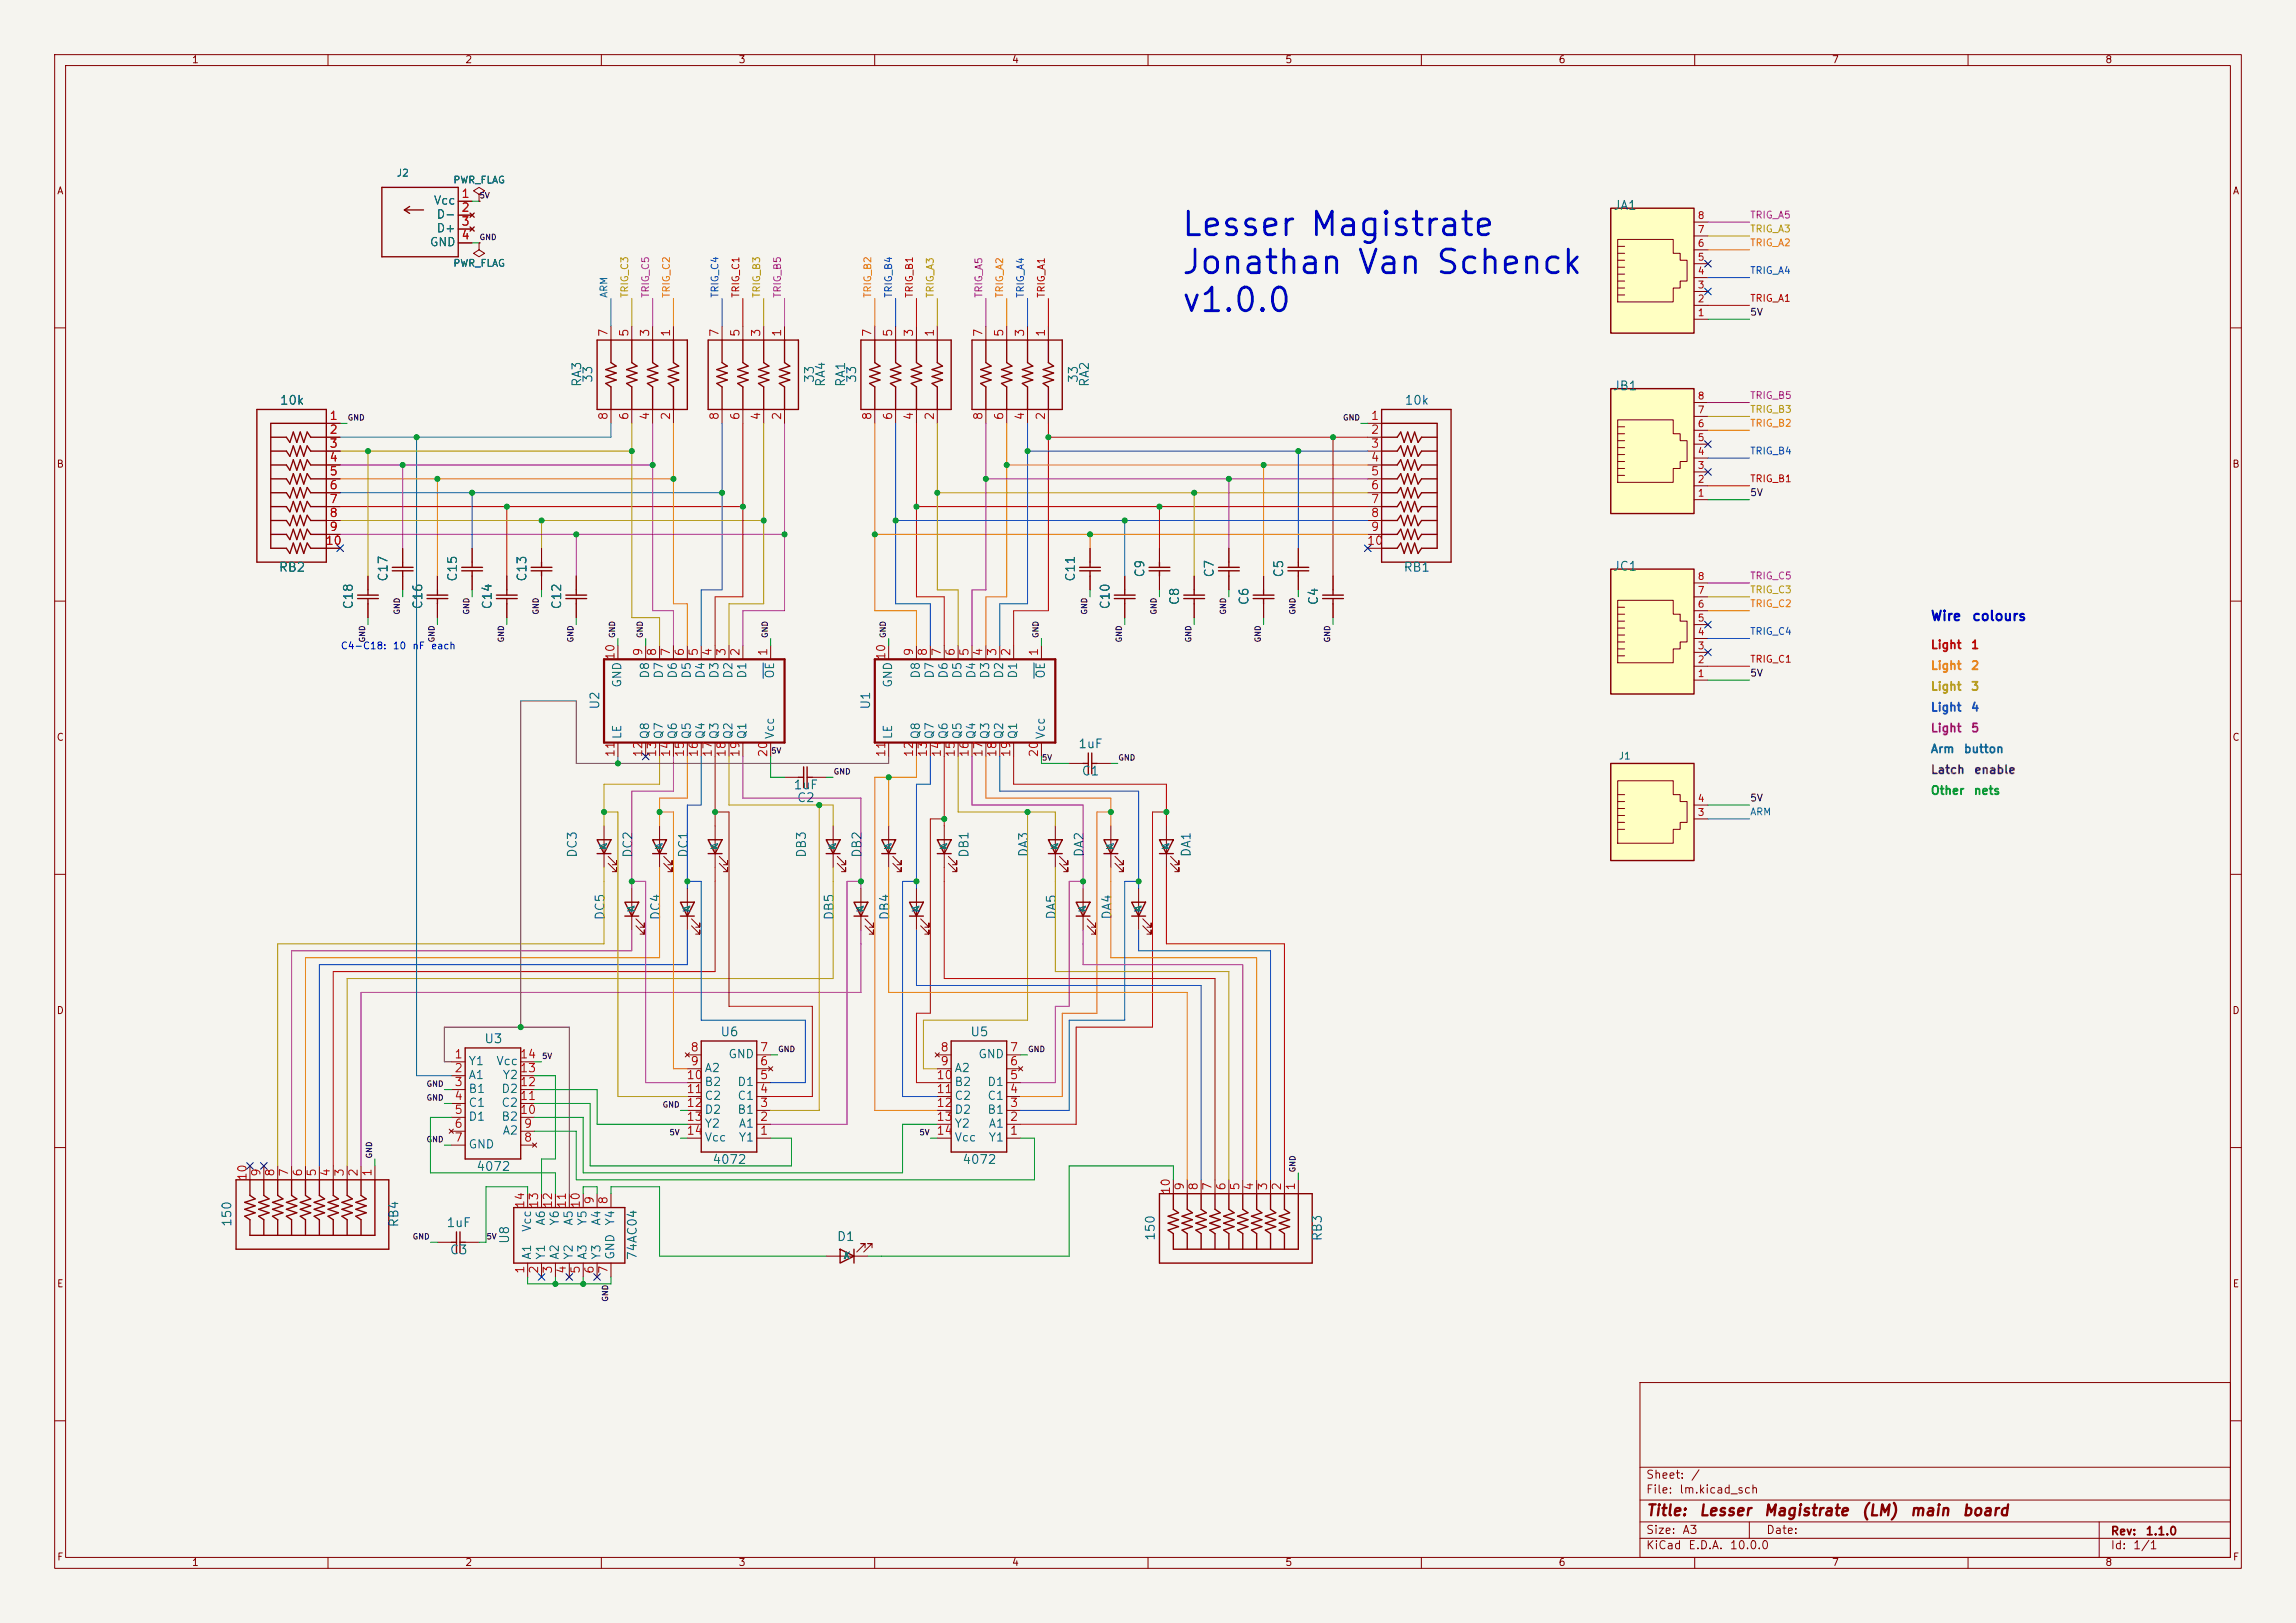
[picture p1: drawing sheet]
<svg xmlns="http://www.w3.org/2000/svg" width="420mm" height="297mm" viewBox="0 0 420 297" stroke-linecap="round" stroke-linejoin="round" font-family="sans-serif">
<defs><g id="words">
<g font-size="4.3" fill="#0000c2">
<text x="215.9" y="44.3">Lesser Magistrate</text>
<text x="215.9" y="51.2">Jonathan Van Schenck</text>
<text x="215.9" y="58.2">v1.0.0</text>
</g>
<g font-size="2" fill="#840000">
<text x="301" y="277.9">Title:</text>
<text x="310.6" y="277.9">Lesser</text>
<text x="322.5" y="277.9">Magistrate</text>
<text x="340.3" y="277.9">(LM)</text>
<text x="349.2" y="277.9">main</text>
<text x="358.8" y="277.9">board</text>
</g>
<g font-size="1.8" fill="#0000c2">
<text x="353.1" y="114.1">Wire</text>
<text x="360.6" y="114.1">colours</text>
</g>
<g font-size="1.6" fill="#006464">
<text x="295" y="38.8">JA1</text>
<text x="106.7" y="70.9" transform="rotate(-90 106.7 70.9)">RA3</text>
<text x="108.8" y="70.2" transform="rotate(-90 108.8 70.2)">33</text>
<text x="149.3" y="70.2" transform="rotate(-90 149.3 70.2)">33</text>
<text x="151.3" y="70.9" transform="rotate(-90 151.3 70.9)">RA4</text>
<text x="155" y="70.9" transform="rotate(-90 155 70.9)">RA1</text>
<text x="157" y="70.2" transform="rotate(-90 157 70.2)">33</text>
<text x="197.5" y="70.2" transform="rotate(-90 197.5 70.2)">33</text>
<text x="199.6" y="70.9" transform="rotate(-90 199.6 70.9)">RA2</text>
<text x="294.9" y="71.8">JB1</text>
<text x="51.1" y="74.5">10k</text>
<text x="256.8" y="74.5">10k</text>
<text x="50.9" y="105">RB2</text>
<text x="71.3" y="106.6" transform="rotate(-90 71.3 106.6)">C17</text>
<text x="84" y="106.6" transform="rotate(-90 84 106.6)">C15</text>
<text x="96.7" y="106.6" transform="rotate(-90 96.7 106.6)">C13</text>
<text x="197" y="106.6" transform="rotate(-90 197 106.6)">C11</text>
<text x="209.7" y="105.8" transform="rotate(-90 209.7 105.8)">C9</text>
<text x="222.4" y="105.8" transform="rotate(-90 222.4 105.8)">C7</text>
<text x="235.1" y="105.8" transform="rotate(-90 235.1 105.8)">C5</text>
<text x="256.6" y="105">RB1</text>
<text x="294.9" y="104.8">JC1</text>
<text x="64.9" y="111.6" transform="rotate(-90 64.9 111.6)">C18</text>
<text x="77.6" y="111.6" transform="rotate(-90 77.6 111.6)">C16</text>
<text x="90.3" y="111.6" transform="rotate(-90 90.3 111.6)">C14</text>
<text x="103" y="111.6" transform="rotate(-90 103 111.6)">C12</text>
<text x="203.4" y="111.6" transform="rotate(-90 203.4 111.6)">C10</text>
<text x="216.1" y="110.9" transform="rotate(-90 216.1 110.9)">C8</text>
<text x="228.8" y="110.9" transform="rotate(-90 228.8 110.9)">C6</text>
<text x="241.5" y="110.9" transform="rotate(-90 241.5 110.9)">C4</text>
<text x="110" y="130" transform="rotate(-90 110 130)">U2</text>
<text x="159.6" y="130" transform="rotate(-90 159.6 130)">U1</text>
<text x="197.1" y="137.3">1uF</text>
<text x="197.7" y="142.3">C1</text>
<text x="145.1" y="144.8">1uF</text>
<text x="145.7" y="147.2">C2</text>
<text x="105.9" y="157.1" transform="rotate(-90 105.9 157.1)">DC3</text>
<text x="116.1" y="157.1" transform="rotate(-90 116.1 157.1)">DC2</text>
<text x="126.2" y="157.1" transform="rotate(-90 126.2 157.1)">DC1</text>
<text x="147.8" y="157.1" transform="rotate(-90 147.8 157.1)">DB3</text>
<text x="158" y="157.1" transform="rotate(-90 158 157.1)">DB2</text>
<text x="177.5" y="157.1" transform="rotate(-90 177.5 157.1)">DB1</text>
<text x="188.4" y="157" transform="rotate(-90 188.4 157)">DA3</text>
<text x="198.6" y="157" transform="rotate(-90 198.6 157)">DA2</text>
<text x="218.2" y="157" transform="rotate(-90 218.2 157)">DA1</text>
<text x="111" y="168.5" transform="rotate(-90 111 168.5)">DC5</text>
<text x="121.1" y="168.5" transform="rotate(-90 121.1 168.5)">DC4</text>
<text x="152.9" y="168.5" transform="rotate(-90 152.9 168.5)">DB5</text>
<text x="163" y="168.5" transform="rotate(-90 163 168.5)">DB4</text>
<text x="193.5" y="168.4" transform="rotate(-90 193.5 168.4)">DA5</text>
<text x="203.7" y="168.4" transform="rotate(-90 203.7 168.4)">DA4</text>
<text x="88.5" y="191.3">U3</text>
<text x="131.7" y="190">U6</text>
<text x="177.4" y="190">U5</text>
<text x="87" y="214.7">4072</text>
<text x="130.2" y="213.4">4072</text>
<text x="175.9" y="213.4">4072</text>
<text x="42.7" y="224.6" transform="rotate(-90 42.7 224.6)">150</text>
<text x="73.3" y="224.7" transform="rotate(-90 73.3 224.7)">RB4</text>
<text x="81.6" y="225">1uF</text>
<text x="93.5" y="227.7" transform="rotate(-90 93.5 227.7)">U8</text>
<text x="153" y="227.5">D1</text>
<text x="211.6" y="227.2" transform="rotate(-90 211.6 227.2)">150</text>
<text x="242.2" y="227.2" transform="rotate(-90 242.2 227.2)">RB3</text>
<text x="82.2" y="229.9">C3</text>
<text x="116.9" y="230.7" transform="rotate(-90 116.9 230.7)">74AC04</text>
</g>
<g font-size="1.5" fill="#006464">
<text x="79.2" y="37.8">Vcc</text>
<text x="79.7" y="40.4">D-</text>
<text x="78.5" y="45.4">GND</text>
<text x="79.7" y="42.9">D+</text>
<text x="114" y="126" transform="rotate(-90 114 126)">GND</text>
<text x="119.1" y="124.3" transform="rotate(-90 119.1 124.3)">D8</text>
<text x="121.6" y="124.3" transform="rotate(-90 121.6 124.3)">D7</text>
<text x="124.2" y="124.3" transform="rotate(-90 124.2 124.3)">D6</text>
<text x="126.7" y="124.3" transform="rotate(-90 126.7 124.3)">D5</text>
<text x="129.3" y="124.3" transform="rotate(-90 129.3 124.3)">D4</text>
<text x="131.8" y="124.3" transform="rotate(-90 131.8 124.3)">D3</text>
<text x="134.3" y="124.3" transform="rotate(-90 134.3 124.3)">D2</text>
<text x="136.9" y="124.3" transform="rotate(-90 136.9 124.3)">D1</text>
<text x="142" y="124.3" transform="rotate(-90 142 124.3)">OE</text>
<text x="163.6" y="126" transform="rotate(-90 163.6 126)">GND</text>
<text x="168.6" y="124.3" transform="rotate(-90 168.6 124.3)">D8</text>
<text x="171.2" y="124.3" transform="rotate(-90 171.2 124.3)">D7</text>
<text x="173.7" y="124.3" transform="rotate(-90 173.7 124.3)">D6</text>
<text x="176.3" y="124.3" transform="rotate(-90 176.3 124.3)">D5</text>
<text x="178.8" y="124.3" transform="rotate(-90 178.8 124.3)">D4</text>
<text x="181.3" y="124.3" transform="rotate(-90 181.3 124.3)">D3</text>
<text x="183.9" y="124.3" transform="rotate(-90 183.9 124.3)">D2</text>
<text x="186.4" y="124.3" transform="rotate(-90 186.4 124.3)">D1</text>
<text x="191.5" y="124.3" transform="rotate(-90 191.5 124.3)">OE</text>
<text x="114" y="135.4" transform="rotate(-90 114 135.4)">LE</text>
<text x="119.1" y="135.4" transform="rotate(-90 119.1 135.4)">Q8</text>
<text x="121.6" y="135.4" transform="rotate(-90 121.6 135.4)">Q7</text>
<text x="124.2" y="135.4" transform="rotate(-90 124.2 135.4)">Q6</text>
<text x="126.7" y="135.4" transform="rotate(-90 126.7 135.4)">Q5</text>
<text x="129.3" y="135.4" transform="rotate(-90 129.3 135.4)">Q4</text>
<text x="131.8" y="135.4" transform="rotate(-90 131.8 135.4)">Q3</text>
<text x="134.3" y="135.4" transform="rotate(-90 134.3 135.4)">Q2</text>
<text x="136.9" y="135.4" transform="rotate(-90 136.9 135.4)">Q1</text>
<text x="142" y="135.4" transform="rotate(-90 142 135.4)">Vcc</text>
<text x="163.6" y="135.4" transform="rotate(-90 163.6 135.4)">LE</text>
<text x="168.6" y="135.4" transform="rotate(-90 168.6 135.4)">Q8</text>
<text x="171.2" y="135.4" transform="rotate(-90 171.2 135.4)">Q7</text>
<text x="173.7" y="135.4" transform="rotate(-90 173.7 135.4)">Q6</text>
<text x="176.3" y="135.4" transform="rotate(-90 176.3 135.4)">Q5</text>
<text x="178.8" y="135.4" transform="rotate(-90 178.8 135.4)">Q4</text>
<text x="181.3" y="135.4" transform="rotate(-90 181.3 135.4)">Q3</text>
<text x="183.9" y="135.4" transform="rotate(-90 183.9 135.4)">Q2</text>
<text x="186.4" y="135.4" transform="rotate(-90 186.4 135.4)">Q1</text>
<text x="191.5" y="135.4" transform="rotate(-90 191.5 135.4)">Vcc</text>
<text x="85.6" y="195.3">Y1</text>
<text x="85.6" y="197.8">A1</text>
<text x="90.7" y="195.3">Vcc</text>
<text x="91.8" y="197.8">Y2</text>
<text x="128.8" y="196.6">A2</text>
<text x="133.1" y="194">GND</text>
<text x="174.5" y="196.6">A2</text>
<text x="178.8" y="194">GND</text>
<text x="85.6" y="200.4">B1</text>
<text x="85.6" y="202.9">C1</text>
<text x="91.6" y="202.9">C2</text>
<text x="91.6" y="200.4">D2</text>
<text x="128.8" y="199.1">B2</text>
<text x="128.8" y="201.7">C2</text>
<text x="134.8" y="201.7">C1</text>
<text x="134.8" y="199.1">D1</text>
<text x="174.5" y="199.1">B2</text>
<text x="174.5" y="201.7">C2</text>
<text x="180.5" y="201.7">C1</text>
<text x="180.5" y="199.1">D1</text>
<text x="85.6" y="205.5">D1</text>
<text x="91.6" y="205.5">B2</text>
<text x="91.8" y="208">A2</text>
<text x="128.8" y="204.2">D2</text>
<text x="128.8" y="206.7">Y2</text>
<text x="128.8" y="209.3">Vcc</text>
<text x="134.8" y="204.2">B1</text>
<text x="135" y="209.3">Y1</text>
<text x="135" y="206.7">A1</text>
<text x="174.5" y="204.2">D2</text>
<text x="174.5" y="206.7">Y2</text>
<text x="174.5" y="209.3">Vcc</text>
<text x="180.5" y="204.2">B1</text>
<text x="180.7" y="209.3">Y1</text>
<text x="180.7" y="206.7">A1</text>
<text x="85.6" y="210.5">GND</text>
<text x="97.5" y="225.6" transform="rotate(-90 97.5 225.6)">Vcc</text>
<text x="100.1" y="224.4" transform="rotate(-90 100.1 224.4)">A6</text>
<text x="102.6" y="224.4" transform="rotate(-90 102.6 224.4)">Y6</text>
<text x="105.1" y="224.4" transform="rotate(-90 105.1 224.4)">A5</text>
<text x="107.7" y="224.4" transform="rotate(-90 107.7 224.4)">Y5</text>
<text x="110.2" y="224.4" transform="rotate(-90 110.2 224.4)">A4</text>
<text x="112.8" y="224.4" transform="rotate(-90 112.8 224.4)">Y4</text>
<text x="97.5" y="230.6" transform="rotate(-90 97.5 230.6)">A1</text>
<text x="100.1" y="230.6" transform="rotate(-90 100.1 230.6)">Y1</text>
<text x="102.6" y="230.6" transform="rotate(-90 102.6 230.6)">A2</text>
<text x="105.1" y="230.6" transform="rotate(-90 105.1 230.6)">Y2</text>
<text x="107.7" y="230.6" transform="rotate(-90 107.7 230.6)">A3</text>
<text x="110.2" y="230.6" transform="rotate(-90 110.2 230.6)">Y3</text>
<text x="112.8" y="230.6" transform="rotate(-90 112.8 230.6)">GND</text>
</g>
<g font-size="1.5" fill="#a90000">
<text x="84.3" y="36.6">1</text>
<text x="84.3" y="39.1">2</text>
<text x="84.3" y="41.7">3</text>
<text x="84.3" y="44.2">4</text>
<text x="111.5" y="61.8" transform="rotate(-90 111.5 61.8)">7</text>
<text x="115.3" y="61.8" transform="rotate(-90 115.3 61.8)">5</text>
<text x="119.1" y="61.8" transform="rotate(-90 119.1 61.8)">3</text>
<text x="122.9" y="61.8" transform="rotate(-90 122.9 61.8)">1</text>
<text x="131.8" y="61.8" transform="rotate(-90 131.8 61.8)">7</text>
<text x="135.6" y="61.8" transform="rotate(-90 135.6 61.8)">5</text>
<text x="139.4" y="61.8" transform="rotate(-90 139.4 61.8)">3</text>
<text x="143.3" y="61.8" transform="rotate(-90 143.3 61.8)">1</text>
<text x="159.8" y="61.8" transform="rotate(-90 159.8 61.8)">7</text>
<text x="163.6" y="61.8" transform="rotate(-90 163.6 61.8)">5</text>
<text x="167.4" y="61.8" transform="rotate(-90 167.4 61.8)">3</text>
<text x="171.2" y="61.8" transform="rotate(-90 171.2 61.8)">1</text>
<text x="180.1" y="61.8" transform="rotate(-90 180.1 61.8)">7</text>
<text x="183.9" y="61.8" transform="rotate(-90 183.9 61.8)">5</text>
<text x="187.7" y="61.8" transform="rotate(-90 187.7 61.8)">3</text>
<text x="191.5" y="61.8" transform="rotate(-90 191.5 61.8)">1</text>
<text x="60.2" y="77.2">1</text>
<text x="111.5" y="77" transform="rotate(-90 111.5 77)">8</text>
<text x="115.3" y="77" transform="rotate(-90 115.3 77)">6</text>
<text x="119.1" y="77" transform="rotate(-90 119.1 77)">4</text>
<text x="122.9" y="77" transform="rotate(-90 122.9 77)">2</text>
<text x="131.8" y="77" transform="rotate(-90 131.8 77)">8</text>
<text x="135.6" y="77" transform="rotate(-90 135.6 77)">6</text>
<text x="139.4" y="77" transform="rotate(-90 139.4 77)">4</text>
<text x="143.3" y="77" transform="rotate(-90 143.3 77)">2</text>
<text x="159.8" y="77" transform="rotate(-90 159.8 77)">8</text>
<text x="163.6" y="77" transform="rotate(-90 163.6 77)">6</text>
<text x="167.4" y="77" transform="rotate(-90 167.4 77)">4</text>
<text x="171.2" y="77" transform="rotate(-90 171.2 77)">2</text>
<text x="180.1" y="77" transform="rotate(-90 180.1 77)">8</text>
<text x="183.9" y="77" transform="rotate(-90 183.9 77)">6</text>
<text x="187.7" y="77" transform="rotate(-90 187.7 77)">4</text>
<text x="191.5" y="77" transform="rotate(-90 191.5 77)">2</text>
<text x="250.7" y="77.2">1</text>
<text x="60.2" y="79.8">2</text>
<text x="60.2" y="82.3">3</text>
<text x="250.7" y="79.8">2</text>
<text x="250.7" y="82.3">3</text>
<text x="60.2" y="84.8">4</text>
<text x="60.2" y="87.4">5</text>
<text x="60.2" y="89.9">6</text>
<text x="250.7" y="84.8">4</text>
<text x="250.7" y="87.4">5</text>
<text x="250.7" y="89.9">6</text>
<text x="60.2" y="92.5">7</text>
<text x="60.2" y="95">8</text>
<text x="250.7" y="92.5">7</text>
<text x="250.7" y="95">8</text>
<text x="59.4" y="100.1">10</text>
<text x="60.2" y="97.5">9</text>
<text x="249.9" y="100.1">10</text>
<text x="250.7" y="97.5">9</text>
<text x="112.8" y="120.9" transform="rotate(-90 112.8 120.9)">10</text>
<text x="117.9" y="120.2" transform="rotate(-90 117.9 120.2)">9</text>
<text x="120.4" y="120.2" transform="rotate(-90 120.4 120.2)">8</text>
<text x="122.9" y="120.2" transform="rotate(-90 122.9 120.2)">7</text>
<text x="125.5" y="120.2" transform="rotate(-90 125.5 120.2)">6</text>
<text x="128" y="120.2" transform="rotate(-90 128 120.2)">5</text>
<text x="130.6" y="120.2" transform="rotate(-90 130.6 120.2)">4</text>
<text x="133.1" y="120.2" transform="rotate(-90 133.1 120.2)">3</text>
<text x="135.6" y="120.2" transform="rotate(-90 135.6 120.2)">2</text>
<text x="140.7" y="120.2" transform="rotate(-90 140.7 120.2)">1</text>
<text x="162.3" y="120.9" transform="rotate(-90 162.3 120.9)">10</text>
<text x="167.4" y="120.2" transform="rotate(-90 167.4 120.2)">9</text>
<text x="169.9" y="120.2" transform="rotate(-90 169.9 120.2)">8</text>
<text x="172.5" y="120.2" transform="rotate(-90 172.5 120.2)">7</text>
<text x="175" y="120.2" transform="rotate(-90 175 120.2)">6</text>
<text x="177.5" y="120.2" transform="rotate(-90 177.5 120.2)">5</text>
<text x="180.1" y="120.2" transform="rotate(-90 180.1 120.2)">4</text>
<text x="182.6" y="120.2" transform="rotate(-90 182.6 120.2)">3</text>
<text x="185.2" y="120.2" transform="rotate(-90 185.2 120.2)">2</text>
<text x="190.2" y="120.2" transform="rotate(-90 190.2 120.2)">1</text>
<text x="112.8" y="138.7" transform="rotate(-90 112.8 138.7)">11</text>
<text x="117.9" y="138.7" transform="rotate(-90 117.9 138.7)">12</text>
<text x="120.4" y="138.7" transform="rotate(-90 120.4 138.7)">13</text>
<text x="122.9" y="138.7" transform="rotate(-90 122.9 138.7)">14</text>
<text x="125.5" y="138.7" transform="rotate(-90 125.5 138.7)">15</text>
<text x="128" y="138.7" transform="rotate(-90 128 138.7)">16</text>
<text x="130.6" y="138.7" transform="rotate(-90 130.6 138.7)">17</text>
<text x="133.1" y="138.7" transform="rotate(-90 133.1 138.7)">18</text>
<text x="135.6" y="138.7" transform="rotate(-90 135.6 138.7)">19</text>
<text x="140.7" y="138.7" transform="rotate(-90 140.7 138.7)">20</text>
<text x="162.3" y="138.7" transform="rotate(-90 162.3 138.7)">11</text>
<text x="167.4" y="138.7" transform="rotate(-90 167.4 138.7)">12</text>
<text x="169.9" y="138.7" transform="rotate(-90 169.9 138.7)">13</text>
<text x="172.5" y="138.7" transform="rotate(-90 172.5 138.7)">14</text>
<text x="175" y="138.7" transform="rotate(-90 175 138.7)">15</text>
<text x="177.5" y="138.7" transform="rotate(-90 177.5 138.7)">16</text>
<text x="180.1" y="138.7" transform="rotate(-90 180.1 138.7)">17</text>
<text x="182.6" y="138.7" transform="rotate(-90 182.6 138.7)">18</text>
<text x="185.2" y="138.7" transform="rotate(-90 185.2 138.7)">19</text>
<text x="190.2" y="138.7" transform="rotate(-90 190.2 138.7)">20</text>
<text x="83" y="194.1">1</text>
<text x="83" y="196.6">2</text>
<text x="95" y="196.6">13</text>
<text x="95" y="194.1">14</text>
<text x="125.5" y="197.9">10</text>
<text x="126.2" y="192.8">8</text>
<text x="126.2" y="195.3">9</text>
<text x="138.9" y="197.9">5</text>
<text x="138.9" y="195.3">6</text>
<text x="138.9" y="192.8">7</text>
<text x="171.2" y="197.9">10</text>
<text x="171.9" y="192.8">8</text>
<text x="171.9" y="195.3">9</text>
<text x="184.6" y="197.9">5</text>
<text x="184.6" y="195.3">6</text>
<text x="184.6" y="192.8">7</text>
<text x="83" y="199.1">3</text>
<text x="83" y="201.7">4</text>
<text x="95" y="201.7">11</text>
<text x="95" y="199.1">12</text>
<text x="125.5" y="200.4">11</text>
<text x="125.5" y="202.9">12</text>
<text x="138.9" y="202.9">3</text>
<text x="138.9" y="200.4">4</text>
<text x="171.2" y="200.4">11</text>
<text x="171.2" y="202.9">12</text>
<text x="184.6" y="202.9">3</text>
<text x="184.6" y="200.4">4</text>
<text x="83" y="204.2">5</text>
<text x="83" y="206.8">6</text>
<text x="83" y="209.3">7</text>
<text x="95" y="204.2">10</text>
<text x="95.7" y="209.3">8</text>
<text x="95.7" y="206.8">9</text>
<text x="125.5" y="205.5">13</text>
<text x="125.5" y="208">14</text>
<text x="138.9" y="208">1</text>
<text x="138.9" y="205.5">2</text>
<text x="171.2" y="205.5">13</text>
<text x="171.2" y="208">14</text>
<text x="184.6" y="208">1</text>
<text x="184.6" y="205.5">2</text>
<text x="48" y="215.4" transform="rotate(-90 48 215.4)">9</text>
<text x="50.5" y="215.4" transform="rotate(-90 50.5 215.4)">8</text>
<text x="53.1" y="215.4" transform="rotate(-90 53.1 215.4)">7</text>
<text x="55.6" y="215.4" transform="rotate(-90 55.6 215.4)">6</text>
<text x="58.2" y="215.4" transform="rotate(-90 58.2 215.4)">5</text>
<text x="60.7" y="215.4" transform="rotate(-90 60.7 215.4)">4</text>
<text x="63.2" y="215.4" transform="rotate(-90 63.2 215.4)">3</text>
<text x="65.8" y="215.4" transform="rotate(-90 65.8 215.4)">2</text>
<text x="68.3" y="215.4" transform="rotate(-90 68.3 215.4)">1</text>
<text x="45.5" y="216.2" transform="rotate(-90 45.5 216.2)">10</text>
<text x="96.3" y="221.2" transform="rotate(-90 96.3 221.2)">14</text>
<text x="98.8" y="221.2" transform="rotate(-90 98.8 221.2)">13</text>
<text x="101.3" y="221.2" transform="rotate(-90 101.3 221.2)">12</text>
<text x="103.9" y="221.2" transform="rotate(-90 103.9 221.2)">11</text>
<text x="106.4" y="221.2" transform="rotate(-90 106.4 221.2)">10</text>
<text x="109" y="220.5" transform="rotate(-90 109 220.5)">9</text>
<text x="111.5" y="220.5" transform="rotate(-90 111.5 220.5)">8</text>
<text x="214.4" y="218.7" transform="rotate(-90 214.4 218.7)">10</text>
<text x="216.9" y="218" transform="rotate(-90 216.9 218)">9</text>
<text x="219.5" y="218" transform="rotate(-90 219.5 218)">8</text>
<text x="222" y="218" transform="rotate(-90 222 218)">7</text>
<text x="224.5" y="218" transform="rotate(-90 224.5 218)">6</text>
<text x="227.1" y="218" transform="rotate(-90 227.1 218)">5</text>
<text x="229.6" y="218" transform="rotate(-90 229.6 218)">4</text>
<text x="232.2" y="218" transform="rotate(-90 232.2 218)">3</text>
<text x="234.7" y="218" transform="rotate(-90 234.7 218)">2</text>
<text x="237.2" y="218" transform="rotate(-90 237.2 218)">1</text>
<text x="96.3" y="233.2" transform="rotate(-90 96.3 233.2)">1</text>
<text x="98.8" y="233.2" transform="rotate(-90 98.8 233.2)">2</text>
<text x="101.3" y="233.2" transform="rotate(-90 101.3 233.2)">3</text>
<text x="103.9" y="233.2" transform="rotate(-90 103.9 233.2)">4</text>
<text x="106.4" y="233.2" transform="rotate(-90 106.4 233.2)">5</text>
<text x="109" y="233.2" transform="rotate(-90 109 233.2)">6</text>
<text x="111.5" y="233.2" transform="rotate(-90 111.5 233.2)">7</text>
</g>
<g font-size="1.5" fill="#c80000">
<text x="353.1" y="119.1">Light</text>
<text x="360.4" y="119.1">1</text>
</g>
<g font-size="1.5" fill="#e67800">
<text x="353.1" y="122.9">Light</text>
<text x="360.4" y="122.9">2</text>
</g>
<g font-size="1.5" fill="#0050dc">
<text x="353.1" y="130.6">Light</text>
<text x="360.4" y="130.6">4</text>
</g>
<g font-size="1.5" fill="#b49600">
<text x="353.1" y="126.8">Light</text>
<text x="360.4" y="126.8">3</text>
</g>
<g font-size="1.5" fill="#9600b4">
<text x="353.1" y="134.4">Light</text>
<text x="360.4" y="134.4">5</text>
</g>
<g font-size="1.5" fill="#009696">
<text x="353.1" y="138.2">Arm</text>
<text x="359.1" y="138.2">button</text>
</g>
<g font-size="1.5" fill="#464646">
<text x="353.1" y="142">Latch</text>
<text x="361" y="142">enable</text>
</g>
<g font-size="1.5" fill="#008400">
<text x="353.1" y="145.8">Other</text>
<text x="360.9" y="145.8">nets</text>
</g>
<g font-size="1.5" fill="#840000">
<text x="301" y="273.7">File:</text>
<text x="301" y="271">Sheet:</text>
<text x="307.1" y="273.7">lm.kicad_sch</text>
<text x="309.2" y="271">/</text>
<text x="301" y="281.1">Size:</text>
<text x="307.6" y="281.1">A3</text>
<text x="323" y="281.1">Date:</text>
<text x="386" y="281.3">Rev:</text>
<text x="392.4" y="281.3">1.1.0</text>
<text x="301" y="283.9">KiCad</text>
<text x="308.7" y="283.9">E.D.A.</text>
<text x="316.3" y="283.9">10.0.0</text>
<text x="386" y="283.9">Id:</text>
<text x="390.1" y="283.9">1/1</text>
</g>
<g font-size="1.3" fill="#840000">
<text x="35" y="11.9">1</text>
<text x="85" y="11.9">2</text>
<text x="135" y="11.9">3</text>
<text x="185" y="11.9">4</text>
<text x="235" y="11.9">5</text>
<text x="285" y="11.9">6</text>
<text x="335" y="11.9">7</text>
<text x="385" y="11.9">8</text>
<text x="10.3" y="35.9">A</text>
<text x="408.3" y="35.9">A</text>
<text x="10.3" y="85.9">B</text>
<text x="408.2" y="85.9">B</text>
<text x="10.3" y="135.9">C</text>
<text x="408.2" y="135.9">C</text>
<text x="10.3" y="185.9">D</text>
<text x="408.2" y="185.9">D</text>
<text x="10.3" y="235.9">E</text>
<text x="408.3" y="235.9">E</text>
<text x="10.3" y="285.9">F</text>
<text x="35" y="286.9">1</text>
<text x="85" y="286.9">2</text>
<text x="135" y="286.9">3</text>
<text x="185" y="286.9">4</text>
<text x="235" y="286.9">5</text>
<text x="285" y="286.9">6</text>
<text x="335" y="286.9">7</text>
<text x="385" y="286.9">8</text>
<text x="408.3" y="285.9">F</text>
</g>
<g font-size="1.3" fill="#006464">
<text x="72.5" y="32.6">J2</text>
<text x="82.8" y="33.9">PWR_FLAG</text>
<text x="82.8" y="49.1">PWR_FLAG</text>
<text x="296" y="139.3">J1</text>
<text x="111.4" y="155.7" transform="rotate(-90 111.4 155.7)">K</text>
<text x="111.4" y="155.5" transform="rotate(-90 111.4 155.5)">A</text>
<text x="121.5" y="155.7" transform="rotate(-90 121.5 155.7)">K</text>
<text x="121.5" y="155.5" transform="rotate(-90 121.5 155.5)">A</text>
<text x="131.7" y="155.7" transform="rotate(-90 131.7 155.7)">K</text>
<text x="131.7" y="155.5" transform="rotate(-90 131.7 155.5)">A</text>
<text x="153.3" y="155.7" transform="rotate(-90 153.3 155.7)">K</text>
<text x="153.3" y="155.5" transform="rotate(-90 153.3 155.5)">A</text>
<text x="163.4" y="155.7" transform="rotate(-90 163.4 155.7)">K</text>
<text x="163.4" y="155.5" transform="rotate(-90 163.4 155.5)">A</text>
<text x="173.6" y="155.7" transform="rotate(-90 173.6 155.7)">K</text>
<text x="173.6" y="155.5" transform="rotate(-90 173.6 155.5)">A</text>
<text x="193.9" y="155.7" transform="rotate(-90 193.9 155.7)">K</text>
<text x="193.9" y="155.5" transform="rotate(-90 193.9 155.5)">A</text>
<text x="204.1" y="155.7" transform="rotate(-90 204.1 155.7)">K</text>
<text x="204.1" y="155.5" transform="rotate(-90 204.1 155.5)">A</text>
<text x="214.2" y="155.7" transform="rotate(-90 214.2 155.7)">K</text>
<text x="214.2" y="155.5" transform="rotate(-90 214.2 155.5)">A</text>
<text x="116.4" y="167.1" transform="rotate(-90 116.4 167.1)">K</text>
<text x="116.4" y="166.9" transform="rotate(-90 116.4 166.9)">A</text>
<text x="126.6" y="167.1" transform="rotate(-90 126.6 167.1)">K</text>
<text x="126.6" y="166.9" transform="rotate(-90 126.6 166.9)">A</text>
<text x="158.3" y="167.1" transform="rotate(-90 158.3 167.1)">K</text>
<text x="158.3" y="166.9" transform="rotate(-90 158.3 166.9)">A</text>
<text x="168.5" y="167.1" transform="rotate(-90 168.5 167.1)">K</text>
<text x="168.5" y="166.9" transform="rotate(-90 168.5 166.9)">A</text>
<text x="199" y="167.1" transform="rotate(-90 199 167.1)">K</text>
<text x="199" y="166.9" transform="rotate(-90 199 166.9)">A</text>
<text x="209.1" y="167.1" transform="rotate(-90 209.1 167.1)">K</text>
<text x="209.1" y="166.9" transform="rotate(-90 209.1 166.9)">A</text>
<text x="154.2" y="230.7">A</text>
<text x="154.2" y="230.7">K</text>
</g>
<g font-size="1.3" fill="#a90000">
<text x="310.4" y="40.4">8</text>
<text x="310.4" y="45.5">6</text>
<text x="310.4" y="42.9">7</text>
<text x="310.4" y="53.1">3</text>
<text x="310.4" y="50.5">4</text>
<text x="310.4" y="48">5</text>
<text x="310.4" y="58.2">1</text>
<text x="310.4" y="55.6">2</text>
<text x="310.4" y="75.9">7</text>
<text x="310.4" y="73.4">8</text>
<text x="310.4" y="83.6">4</text>
<text x="310.4" y="81">5</text>
<text x="310.4" y="78.5">6</text>
<text x="310.4" y="88.6">2</text>
<text x="310.4" y="86.1">3</text>
<text x="310.4" y="91.2">1</text>
<text x="310.4" y="106.4">8</text>
<text x="310.4" y="111.5">6</text>
<text x="310.4" y="109">7</text>
<text x="310.4" y="119.1">3</text>
<text x="310.4" y="116.6">4</text>
<text x="310.4" y="114">5</text>
<text x="310.4" y="124.2">1</text>
<text x="310.4" y="121.7">2</text>
<text x="310.4" y="149.6">3</text>
<text x="310.4" y="147.1">4</text>
</g>
<g font-size="1.3" fill="#9600b4">
<text x="320" y="40.3">TRIG_A5</text>
<text x="119" y="54.6" transform="rotate(-90 119 54.6)">TRIG_C5</text>
<text x="143.2" y="54.6" transform="rotate(-90 143.2 54.6)">TRIG_B5</text>
<text x="180" y="54.6" transform="rotate(-90 180 54.6)">TRIG_A5</text>
<text x="320" y="73.3">TRIG_B5</text>
<text x="320" y="106.3">TRIG_C5</text>
</g>
<g font-size="1.3" fill="#e67800">
<text x="320" y="45.4">TRIG_A2</text>
<text x="122.8" y="54.6" transform="rotate(-90 122.8 54.6)">TRIG_C2</text>
<text x="159.7" y="54.6" transform="rotate(-90 159.7 54.6)">TRIG_B2</text>
<text x="183.8" y="54.6" transform="rotate(-90 183.8 54.6)">TRIG_A2</text>
<text x="320" y="78.4">TRIG_B2</text>
<text x="320" y="111.4">TRIG_C2</text>
</g>
<g font-size="1.3" fill="#b49600">
<text x="320" y="42.8">TRIG_A3</text>
<text x="115.2" y="54.6" transform="rotate(-90 115.2 54.6)">TRIG_C3</text>
<text x="139.4" y="54.6" transform="rotate(-90 139.4 54.6)">TRIG_B3</text>
<text x="171.1" y="54.6" transform="rotate(-90 171.1 54.6)">TRIG_A3</text>
<text x="320" y="75.9">TRIG_B3</text>
<text x="320" y="108.9">TRIG_C3</text>
</g>
<g font-size="1.3" fill="#0050dc">
<text x="320" y="50.5">TRIG_A4</text>
<text x="131.7" y="54.6" transform="rotate(-90 131.7 54.6)">TRIG_C4</text>
<text x="163.5" y="54.6" transform="rotate(-90 163.5 54.6)">TRIG_B4</text>
<text x="187.6" y="54.6" transform="rotate(-90 187.6 54.6)">TRIG_A4</text>
<text x="320" y="83.5">TRIG_B4</text>
<text x="320" y="116.5">TRIG_C4</text>
</g>
<g font-size="1.3" fill="#009696">
<text x="111.4" y="54.6" transform="rotate(-90 111.4 54.6)">ARM</text>
<text x="320" y="149.5">ARM</text>
</g>
<g font-size="1.3" fill="#c80000">
<text x="135.5" y="54.6" transform="rotate(-90 135.5 54.6)">TRIG_C1</text>
<text x="167.3" y="54.6" transform="rotate(-90 167.3 54.6)">TRIG_B1</text>
<text x="191.4" y="54.6" transform="rotate(-90 191.4 54.6)">TRIG_A1</text>
<text x="320" y="55.5">TRIG_A1</text>
<text x="320" y="88.6">TRIG_B1</text>
<text x="320" y="121.6">TRIG_C1</text>
</g>
<g font-size="1.3" fill="#0f0f0f">
<text x="320" y="58.1">5V</text>
<text x="320" y="91.1">5V</text>
<text x="320" y="124.1">5V</text>
<text x="320" y="147">5V</text>
</g>
<g font-size="1.3" fill="#0000c2">
<text x="62.2" y="119.1">C4-C18:</text>
<text x="71.7" y="119.1">10</text>
<text x="75.3" y="119.1">nF</text>
<text x="78.7" y="119.1">each</text>
</g>
<g font-size="1" fill="#0f0f0f">
<text x="87.6" y="36.6">5V</text>
<text x="87.6" y="44.2">GND</text>
<text x="63.5" y="77.2">GND</text>
<text x="245.6" y="77.2">GND</text>
<text x="73.4" y="112.6" transform="rotate(-90 73.4 112.6)">GND</text>
<text x="86.1" y="112.6" transform="rotate(-90 86.1 112.6)">GND</text>
<text x="98.8" y="112.6" transform="rotate(-90 98.8 112.6)">GND</text>
<text x="199.1" y="112.6" transform="rotate(-90 199.1 112.6)">GND</text>
<text x="211.8" y="112.6" transform="rotate(-90 211.8 112.6)">GND</text>
<text x="224.5" y="112.6" transform="rotate(-90 224.5 112.6)">GND</text>
<text x="237.2" y="112.6" transform="rotate(-90 237.2 112.6)">GND</text>
<text x="67" y="117.7" transform="rotate(-90 67 117.7)">GND</text>
<text x="79.7" y="117.7" transform="rotate(-90 79.7 117.7)">GND</text>
<text x="92.4" y="117.7" transform="rotate(-90 92.4 117.7)">GND</text>
<text x="105.1" y="117.7" transform="rotate(-90 105.1 117.7)">GND</text>
<text x="112.8" y="116.8" transform="rotate(-90 112.8 116.8)">GND</text>
<text x="117.8" y="116.8" transform="rotate(-90 117.8 116.8)">GND</text>
<text x="140.7" y="116.8" transform="rotate(-90 140.7 116.8)">GND</text>
<text x="162.3" y="116.8" transform="rotate(-90 162.3 116.8)">GND</text>
<text x="190.2" y="116.8" transform="rotate(-90 190.2 116.8)">GND</text>
<text x="205.5" y="117.7" transform="rotate(-90 205.5 117.7)">GND</text>
<text x="218.2" y="117.7" transform="rotate(-90 218.2 117.7)">GND</text>
<text x="230.9" y="117.7" transform="rotate(-90 230.9 117.7)">GND</text>
<text x="243.6" y="117.7" transform="rotate(-90 243.6 117.7)">GND</text>
<text x="141" y="138.2">5V</text>
<text x="152.4" y="142">GND</text>
<text x="190.5" y="139.4">5V</text>
<text x="204.5" y="139.4">GND</text>
<text x="99.1" y="194">5V</text>
<text x="142.2" y="192.8">GND</text>
<text x="188" y="192.8">GND</text>
<text x="77.9" y="199.1">GND</text>
<text x="77.9" y="201.7">GND</text>
<text x="121.1" y="202.9">GND</text>
<text x="77.9" y="209.3">GND</text>
<text x="122.4" y="208">5V</text>
<text x="168.1" y="208">5V</text>
<text x="68.3" y="212.1" transform="rotate(-90 68.3 212.1)">GND</text>
<text x="237.2" y="214.6" transform="rotate(-90 237.2 214.6)">GND</text>
<text x="75.4" y="227.1">GND</text>
<text x="88.9" y="227.1">5V</text>
<text x="111.5" y="238.3" transform="rotate(-90 111.5 238.3)">GND</text>
</g>
</g></defs>
<path d="M0 0h420v297h-420z" fill="#f5f4ef" stroke="#f5f4ef" stroke-width=".18"/>
<g fill="none" stroke="#840000" stroke-width=".18">
<path d="M10 10h400v277h-400zM12 12h396v273h-396zM60 10v2M110 10v2M160 10v2M210 10v2M260 10v2M310 10v2M360 10v2M87.6 35.6l1-.7-1-.6-1 .6 1 .7v1.2M87.6 36.8h.1M87.6 44.5v1.2l1 .7-1 .6-1-.6 1-.7"/>
<path d="M87.6 44.5h.1M10 60h2M408 60h2M10 110h2M408 110h2M10 160h2M172.7 151.1v7.7M173.5 158l1.5 1.5v-.7v.7h-.8M173.5 156.7l1.5 1.5v-.7v.7h-.8M408 160h2M10 210h2M408 210h2"/>
<path d="M300 253h108v32h-108zM10 260h2M300 278.5h108M300 274.5h108M300 268.5h108M320 278.5v3M384 278.5v6.5M408 260h2M60 285v2M110 285v2M160 285v2M210 285v2"/>
<path d="M260 285v2M300 281.5h108M310 285v2M360 285v2"/>
</g>
<path d="M171.4 153.7h2.6l-1.3 2.5zM171.4 156.2h2.6" fill="none" stroke="#840000" stroke-width=".25"/>
<path d="M294.6 139.7h15.3v17.8h-15.3z" fill="#ffffc2"/>
<g fill="none" stroke="#840000" stroke-width=".18">
<path d="M83.8 36.8h2.6M83.8 39.4h2.6M86 39l.7 .8M86.7 39l-.7 .8M83.8 41.9h2.6M83.8 44.5h2.6M86 41.5l.7 .8M86.7 41.5l-.7 .8M59.7 77.5h2.5M59.7 80h2.5M59.7 82.6h2.5M59.7 85.1h2.5"/>
<path d="M59.7 87.6h2.5M59.7 90.2h2.5M59.7 92.7h2.5M59.7 95.3h2.5M59.7 97.8h2.5M59.7 100.3h2.5M295.9 146.7h1.3M295.9 148h1.3M295.9 149.2h1.3M295.9 150.5h1.3M295.9 151.8h1.3M295.9 142.9h10.2v2.5h1.2v1.3h1.3v3.8h-1.3v1.3h-1.2v2.5h-10.2z"/>
<path d="M295.9 145.4h1.3M309.9 149.9h2.5M309.9 147.3h2.5M167.6 162.6v7.6M168.4 169.4l1.5 1.5v-.7v.7h-.7M168.4 168.1l1.5 1.6v-.8v.8h-.7"/>
</g>
<g fill="none" stroke="#840000" stroke-width=".25">
<path d="M69.8 34.3h14v12.7h-14zM74 38.4h3.5M74 38.4l.9 .7M74.9 37.8l-.9 .6M47 74.9h12.7v28h-12.7zM59.7 77.5h-10.2v22.8h2.9l.6 1 .7-1.9 .6 1.9 .6-1.9 .7 1.9 .6-1.9 .6 .9h2.9M49.5 80h2.9l.6 1 .7-1.9 .6 1.9 .6-1.9 .7 1.9 .6-1.9 .6 .9h2.9M49.5 82.6h2.9l.6 .9 .7-1.9 .6 1.9 .6-1.9 .7 1.9 .6-1.9 .6 1h2.9M49.5 85.1h2.9l.6 .9 .7-1.9 .6 1.9 .6-1.9 .7 1.9 .6-1.9 .6 1h2.9M49.5 87.6h2.9l.6 1 .7-1.9 .6 1.9 .6-1.9 .7 1.9 .6-1.9 .6 .9h2.9M49.5 90.2h2.9l.6 .9 .7-1.9 .6 1.9 .6-1.9 .7 1.9 .6-1.9 .6 1h2.9M49.5 92.7h2.9l.6 1 .7-1.9 .6 1.9 .6-1.9 .7 1.9 .6-1.9 .6 .9h2.9"/>
<path d="M49.5 95.3h2.9l.6 .9 .7-1.9 .6 1.9 .6-1.9 .7 1.9 .6-1.9 .6 1h2.9M49.5 97.8h2.9l.6 .9 .7-1.9 .6 1.9 .6-1.9 .7 1.9 .6-1.9 .6 1h2.9M294.6 139.7h15.3v17.8h-15.3zM166.4 165.1h2.5l-1.3 2.5zM166.4 167.6h2.5"/>
</g>
<path d="M294.6 104.1h15.3v22.9h-15.3z" fill="#ffffc2"/>
<g fill="none" stroke="#840000" stroke-width=".18">
<path d="M250.2 77.5h2.5M250.2 80h2.5M250.2 82.6h2.5M250.2 85.1h2.5M250.2 87.6h2.5M250.2 90.2h2.5M250.2 92.7h2.5M250.2 95.3h2.5M250.2 97.8h2.5M73.7 100.3v2.6M73.7 105.4v2.6M86.4 100.3v2.6"/>
<path d="M86.4 105.4v2.6M113 118.1v2.6M118.1 118.1v2.6M120.6 118.1v2.6M123.2 118.1v2.6M125.7 118.1v2.6M128.3 118.1v2.6M130.8 118.1v2.6M133.3 118.1v2.6M135.9 118.1v2.6M141 118.1v2.6M162.6 118.1v2.6"/>
<path d="M167.6 118.1v2.6M170.2 118.1v2.6M172.7 118.1v2.6M175.3 118.1v2.6M177.8 118.1v2.6M180.3 118.1v2.6M182.9 118.1v2.6M185.4 118.1v2.6M190.5 118.1v2.6M250.2 100.3h2.5M295.9 114.9h1.3M295.9 116.2h1.3"/>
<path d="M295.9 117.5h1.3M295.9 118.7h1.3M295.9 109.9h10.2v2.5h1.2v1.3h1.3v3.8h-1.3v1.2h-1.2v2.6h-10.2zM295.9 113.7h1.3M295.9 111.1h1.3M295.9 112.4h1.3M309.9 119.4h2.5M309.9 116.8h2.5M309.9 114.3h2.5M309.9 111.8h2.5M309.9 109.2h2.5M309.9 106.7h2.5"/>
<path d="M113 135.9v2.5M118.1 135.9v2.5M120.6 135.9v2.5M123.2 135.9v2.5M125.7 135.9v2.5M128.3 135.9v2.5M130.8 135.9v2.5M133.3 135.9v2.5M135.9 135.9v2.5M141 135.9v2.5M162.6 135.9v2.5M167.6 135.9v2.5"/>
<path d="M170.2 135.9v2.5M172.7 135.9v2.5M175.3 135.9v2.5M177.8 135.9v2.5M180.3 135.9v2.5M182.9 135.9v2.5M185.4 135.9v2.5M190.5 135.9v2.5M295.9 120h1.3M309.9 124.5h2.5M309.9 121.9h2.5M110.5 151.1v7.7"/>
<path d="M111.3 158l1.5 1.5v-.7v.7h-.8M111.3 156.7l1.5 1.5v-.7v.7h-.8M143.5 142.2h2.5M148.6 142.2h2.5M152.4 151.1v7.7M153.2 158l1.5 1.5v-.7v.7h-.8M153.2 156.7l1.5 1.5v-.7v.7h-.8M162.6 151.1v7.7M163.3 158l1.5 1.5v-.7v.7h-.7M163.3 156.7l1.5 1.5v-.7v.7h-.7M45.7 213.4v2.5M48.3 213.4v2.5"/>
<path d="M50.8 213.4v2.5M53.3 213.4v2.5M55.9 213.4v2.5M58.4 213.4v2.5M61 213.4v2.5M63.5 213.4v2.5M66 213.4v2.5M68.6 213.4v2.5M96.5 218.4v2.6M99.1 218.4v2.6M101.6 218.4v2.6M104.1 218.4v2.6"/>
<path d="M106.7 218.4v2.6M109.2 218.4v2.6M111.8 218.4v2.6M214.6 215.9v2.5M217.2 215.9v2.5M219.7 215.9v2.5M222.2 215.9v2.5M224.8 215.9v2.5M227.3 215.9v2.5M229.9 215.9v2.5M232.4 215.9v2.5M234.9 215.9v2.5"/>
<path d="M237.5 215.9v2.5M80 227.3h2.5M85.1 227.3h2.5M96.5 231.1v2.6M99.1 231.1v2.6M101.6 231.1v2.6M104.1 231.1v2.6M106.7 231.1v2.6M109.2 231.1v2.6M111.8 231.1v2.6"/>
</g>
<g fill="none" stroke="#840000" stroke-width=".25">
<path d="M252.7 74.9h12.7v28h-12.7zM252.7 77.5h10.2v22.8h-2.9l-.6 1-.6-1.9-.7 1.9-.6-1.9-.6 1.9-.7-1.9-.6 .9h-2.9M252.7 80h2.9l.6-.9 .7 1.9 .6-1.9 .6 1.9 .7-1.9 .6 1.9 .6-1h2.9M252.7 82.6h2.9l.6-1 .7 1.9 .6-1.9 .6 1.9 .7-1.9 .6 1.9 .6-.9h2.9M252.7 85.1h2.9l.6-1 .7 1.9 .6-1.9 .6 1.9 .7-1.9 .6 1.9 .6-.9h2.9M252.7 87.6h2.9l.6-.9 .7 1.9 .6-1.9 .6 1.9 .7-1.9 .6 1.9 .6-1h2.9M252.7 90.2h2.9l.6-1 .7 1.9 .6-1.9 .6 1.9 .7-1.9 .6 1.9 .6-.9h2.9M252.7 92.7h2.9l.6-.9 .7 1.9 .6-1.9 .6 1.9 .7-1.9 .6 1.9 .6-1h2.9M252.7 95.3h2.9l.6-1 .7 1.9 .6-1.9 .6 1.9 .7-1.9 .6 1.9 .6-.9h2.9M252.7 97.8h2.9l.6-1 .7 1.9 .6-1.9 .6 1.9 .7-1.9 .6 1.9 .6-.9h2.9M71.8 104.5h3.8M71.8 103.8h3.8"/>
<path d="M73.7 102.9v.9M73.7 104.5v.9M84.5 104.5h3.8M84.5 103.8h3.8M86.4 102.9v.9M86.4 104.5v.9M294.6 104.1h15.3v22.9h-15.3zM109.2 153.7h2.6l-1.3 2.5zM109.2 156.2h2.6M146 142.2h1M147 140.3v3.8M147.6 140.3v3.8"/>
<path d="M147.6 142.2h1M151.1 153.7h2.6l-1.3 2.5zM151.1 156.2h2.6M161.3 153.7h2.5l-1.2 2.5zM161.3 156.2h2.5M43.2 215.9h27.9v12.7h-27.9zM45.7 215.9v2.9l1 .6-1.9 .6 1.9 .7-1.9 .6 1.9 .6-1.9 .7 .9 .6v2.9h22.9v-10.2M48.3 215.9v2.9l.9 .6-1.9 .6 1.9 .7-1.9 .6 1.9 .6-1.9 .7 1 .6v2.9M50.8 215.9v2.9l1 .6-2 .6 2 .7-2 .6 2 .6-2 .7 1 .6v2.9M53.3 215.9v2.9l1 .6-1.9 .6 1.9 .7-1.9 .6 1.9 .6-1.9 .7 .9 .6v2.9M55.9 215.9v2.9l.9 .6-1.9 .6 1.9 .7-1.9 .6 1.9 .6-1.9 .7 1 .6v2.9M58.4 215.9v2.9l1 .6-1.9 .6 1.9 .7-1.9 .6 1.9 .6-1.9 .7 .9 .6v2.9"/>
<path d="M61 215.9v2.9l.9 .6-1.9 .6 1.9 .7-1.9 .6 1.9 .6-1.9 .7 1 .6v2.9M63.5 215.9v2.9l1 .6-2 .6 2 .7-2 .6 2 .6-2 .7 1 .6v2.9M66 215.9v2.9l1 .6-1.9 .6 1.9 .7-1.9 .6 1.9 .6-1.9 .7 .9 .6v2.9M212.1 218.4h27.9v12.7h-27.9zM214.6 218.4v2.9l1 .6-1.9 .7 1.9 .6-1.9 .6 1.9 .7-1.9 .6 .9 .6v2.9h22.9v-10.2M217.2 218.4v2.9l.9 .6-1.9 .7 1.9 .6-1.9 .6 1.9 .7-1.9 .6 1 .6v2.9M219.7 218.4v2.9l1 .6-1.9 .7 1.9 .6-1.9 .6 1.9 .7-1.9 .6 .9 .6v2.9M222.2 218.4v2.9l1 .6-1.9 .7 1.9 .6-1.9 .6 1.9 .7-1.9 .6 .9 .6v2.9M224.8 218.4v2.9l.9 .6-1.9 .7 1.9 .6-1.9 .6 1.9 .7-1.9 .6 1 .6v2.9M227.3 218.4v2.9l1 .6-1.9 .7 1.9 .6-1.9 .6 1.9 .7-1.9 .6 .9 .6v2.9M229.9 218.4v2.9l.9 .6-1.9 .7 1.9 .6-1.9 .6 1.9 .7-1.9 .6 1 .6v2.9M232.4 218.4v2.9l1 .6-1.9 .7 1.9 .6-1.9 .6 1.9 .7-1.9 .6 .9 .6v2.9"/>
<path d="M234.9 218.4v2.9l1 .6-1.9 .7 1.9 .6-1.9 .6 1.9 .7-1.9 .6 .9 .6v2.9M82.5 227.3h1M83.5 225.4v3.8M84.1 227.3h1M84.1 225.4v3.8M94 221h20.3v10.1h-20.3z"/>
</g>
<path d="M110.5 120.7h33v15.2h-33zM160 120.7h33v15.2h-33z" fill="none" stroke="#840000" stroke-width=".41"/>
<path d="M139.6 121.3v2.8M189.1 121.3v2.8" fill="none" stroke="#006464" stroke-width=".18"/>
<path d="M294.6 71.1h15.3v22.9h-15.3z" fill="#ffffc2"/>
<g fill="none" stroke="#840000" stroke-width=".18">
<path d="M111.8 59.7v2.5M115.6 59.7v2.5M119.4 59.7v2.5M123.2 59.7v2.5M132.1 59.7v2.5M135.9 59.7v2.5M139.7 59.7v2.5M143.5 59.7v2.5M160 59.7v2.5M163.8 59.7v2.5M167.6 59.7v2.5M171.4 59.7v2.5"/>
<path d="M111.8 74.9v2.6M115.6 74.9v2.6M119.4 74.9v2.6M123.2 74.9v2.6M132.1 74.9v2.6M135.9 74.9v2.6M139.7 74.9v2.6M143.5 74.9v2.6M160 74.9v2.6M163.8 74.9v2.6M167.6 74.9v2.6M171.4 74.9v2.6"/>
<path d="M295.9 76.8h10.2v2.6h1.2v1.2h1.3v3.9h-1.3v1.2h-1.2v2.6h-10.2zM295.9 78.1h1.3M295.9 79.4h1.3M309.9 78.7h2.5M309.9 76.2h2.5M309.9 73.7h2.5M295.9 81.9h1.3M295.9 83.2h1.3M295.9 84.5h1.3M295.9 85.7h1.3M295.9 87h1.3M295.9 80.6h1.3"/>
<path d="M309.9 91.4h2.5M309.9 88.9h2.5M309.9 86.4h2.5M309.9 83.8h2.5M309.9 81.3h2.5M67.3 105.4v2.6M67.3 110.5v2.5M80 105.4v2.6M80 110.5v2.5M99.1 100.3v2.6M99.1 105.4v2.6M199.4 100.3v2.6"/>
<path d="M199.4 105.4v2.6M205.7 105.4v2.6M205.7 110.5v2.5M212.1 100.3v2.6M212.1 105.4v2.6M218.4 105.4v2.6M218.4 110.5v2.5M224.8 100.3v2.6M224.8 105.4v2.6M231.1 105.4v2.6M231.1 110.5v2.5M237.5 100.3v2.6"/>
<path d="M237.5 105.4v2.6M243.8 105.4v2.6M243.8 110.5v2.5M195.6 139.7h2.5M200.7 139.7h2.5M120.6 151.1v7.7M121.4 158l1.5 1.5v-.7v.7h-.7M121.4 156.7l1.5 1.5v-.7v.7h-.7M130.8 151.1v7.7M131.6 158l1.5 1.5v-.7v.7h-.8M131.6 156.7l1.5 1.5v-.7v.7h-.8M193 151.1v7.7"/>
<path d="M193.8 158l1.5 1.5v-.7v.7h-.7M193.8 156.7l1.5 1.5v-.7v.7h-.7M203.2 151.1v7.7M204 158l1.5 1.5v-.7v.7h-.8M204 156.7l1.5 1.5v-.7v.7h-.8M213.4 151.1v7.7M214.1 158l1.5 1.5v-.7v.7h-.7M214.1 156.7l1.5 1.5v-.7v.7h-.7M125.7 162.6v7.6M126.5 169.4l1.5 1.5v-.7v.7h-.7M126.5 168.1l1.5 1.6v-.8v.8h-.7M157.5 162.6v7.6"/>
<path d="M158.2 169.4l1.6 1.5v-.7v.7h-.8M158.2 168.1l1.6 1.6v-.8v.8h-.8M198.1 162.6v7.6M198.9 169.4l1.5 1.5v-.7v.7h-.8M198.9 168.1l1.5 1.6v-.8v.8h-.8M208.3 162.6v7.6M209 169.4l1.6 1.5v-.7v.7h-.8M209 168.1l1.6 1.6v-.8v.8h-.8M171.1 192.7l.7 .7M171.4 198.1h2.6M171.4 195.6h2.6M171.4 193h2.6"/>
<path d="M171.8 192.7l-.7 .7M184.1 198.1h2.6M184.1 195.6h2.6M184.1 193h2.6M186.3 195.2l.8 .8M187.1 195.2l-.8 .8M171.4 208.3h2.6M171.4 205.7h2.6M171.4 203.2h2.6M171.4 200.7h2.6M184.1 208.3h2.6M184.1 205.7h2.6"/>
<path d="M184.1 203.2h2.6M184.1 200.7h2.6M151.1 229.9h7.6M158.2 228.3v-.7h-.7h.7l-1.5 1.5M159.5 228.3v-.7h-.8h.8l-1.5 1.5"/>
</g>
<g fill="none" stroke="#840000" stroke-width=".25">
<path d="M109.2 62.2h16.5v12.7h-16.5zM111.8 62.2v4.2l.9 .6-1.9 .6 1.9 .7-1.9 .6 1.9 .6-1.9 .7 1 .6v4.1M115.6 62.2v4.2l.9 .6-1.9 .6 1.9 .7-1.9 .6 1.9 .6-1.9 .7 1 .6v4.1M119.4 62.2v4.2l.9 .6-1.9 .6 1.9 .7-1.9 .6 1.9 .6-1.9 .7 1 .6v4.1M123.2 62.2v4.2l.9 .6-1.9 .6 1.9 .7-1.9 .6 1.9 .6-1.9 .7 1 .6v4.1M129.5 62.2h16.5v12.7h-16.5zM132.1 62.2v4.2l.9 .6-1.9 .6 1.9 .7-1.9 .6 1.9 .6-1.9 .7 1 .6v4.1M135.9 62.2v4.2l.9 .6-1.9 .6 1.9 .7-1.9 .6 1.9 .6-1.9 .7 1 .6v4.1M139.7 62.2v4.2l1 .6-2 .6 2 .7-2 .6 2 .6-2 .7 1 .6v4.1M143.5 62.2v4.2l1 .6-1.9 .6 1.9 .7-1.9 .6 1.9 .6-1.9 .7 .9 .6v4.1M157.5 62.2h16.5v12.7h-16.5zM160 62.2v4.2l1 .6-1.9 .6 1.9 .7-1.9 .6 1.9 .6-1.9 .7 .9 .6v4.1"/>
<path d="M163.8 62.2v4.2l1 .6-1.9 .6 1.9 .7-1.9 .6 1.9 .6-1.9 .7 .9 .6v4.1M167.6 62.2v4.2l1 .6-1.9 .6 1.9 .7-1.9 .6 1.9 .6-1.9 .7 .9 .6v4.1M171.4 62.2v4.2l1 .6-1.9 .6 1.9 .7-1.9 .6 1.9 .6-1.9 .7 .9 .6v4.1M294.6 71.1h15.3v22.9h-15.3zM65.4 109.5h3.8M65.4 108.9h3.8M67.3 108v.9M67.3 109.5v1M78.1 109.5h3.8M78.1 108.9h3.8M80 108v.9M80 109.5v1"/>
<path d="M97.2 104.5h3.8M97.2 103.8h3.8M99.1 102.9v.9M99.1 104.5v.9M197.5 104.5h3.8M197.5 103.8h3.8M199.4 102.9v.9M199.4 104.5v.9M203.8 109.5h3.8M203.8 108.9h3.8M205.7 108v.9M205.7 109.5v1"/>
<path d="M210.2 104.5h3.8M210.2 103.8h3.8M212.1 102.9v.9M212.1 104.5v.9M216.5 109.5h3.8M216.5 108.9h3.8M218.4 108v.9M218.4 109.5v1M222.9 104.5h3.8M222.9 103.8h3.8M224.8 102.9v.9M224.8 104.5v.9"/>
<path d="M229.2 109.5h3.8M229.2 108.9h3.8M231.1 108v.9M231.1 109.5v1M235.6 104.5h3.8M235.6 103.8h3.8M237.5 102.9v.9M237.5 104.5v.9M241.9 109.5h3.8M241.9 108.9h3.8M243.8 108v.9M243.8 109.5v1"/>
<path d="M198.1 139.7h1M199.1 137.8v3.8M199.7 137.8v3.8M199.7 139.7h1M119.4 153.7h2.5l-1.3 2.5zM119.4 156.2h2.5M129.5 153.7h2.6l-1.3 2.5zM129.5 156.2h2.6M191.8 153.7h2.5l-1.3 2.5zM191.8 156.2h2.5M201.9 153.7h2.6l-1.3 2.5zM201.9 156.2h2.6"/>
<path d="M212.1 153.7h2.5l-1.2 2.5zM212.1 156.2h2.5M124.5 165.1h2.5l-1.3 2.5zM124.5 167.6h2.5M156.2 165.1h2.5l-1.2 2.5zM156.2 167.6h2.5M196.8 165.1h2.6l-1.3 2.5zM196.8 167.6h2.6M207 165.1h2.5l-1.2 2.5zM207 167.6h2.5M174 190.5h10.1v20.3h-10.1zM153.7 228.6l2.5 1.3-2.5 1.2z"/>
<path d="M156.2 228.6v2.5"/>
</g>
<path d="M294.6 38.1h15.3v22.9h-15.3z" fill="#ffffc2"/>
<g fill="none" stroke="#840000" stroke-width=".18">
<path d="M83.8 36.8h2.6M83.8 39.4h2.6M86 39l.7 .8M86.7 39l-.7 .8M87.6 36.8h.1M83.8 41.9h2.6M83.8 44.5h2.6M86 41.5l.7 .8M86.7 41.5l-.7 .8M87.6 44.5h.1M180.3 59.7v2.5M184.1 59.7v2.5"/>
<path d="M188 59.7v2.5M191.8 59.7v2.5M295.9 48.9h1.3M295.9 50.2h1.3M295.9 51.4h1.3M295.9 52.7h1.3M295.9 54h1.3M295.9 43.8h10.2v2.6h1.2v1.2h1.3v3.8h-1.3v1.3h-1.2v2.5h-10.2zM295.9 47.6h1.3M295.9 45.1h1.3M295.9 46.4h1.3M309.9 58.4h2.5"/>
<path d="M309.9 55.9h2.5M309.9 53.3h2.5M309.9 50.8h2.5M309.9 48.3h2.5M309.9 45.7h2.5M309.9 43.2h2.5M309.9 40.6h2.5M59.7 77.5h2.5M180.3 74.9v2.6M184.1 74.9v2.6M188 74.9v2.6M191.8 74.9v2.6"/>
<path d="M59.7 80h2.5M59.7 82.6h2.5M59.7 85.1h2.5M59.7 87.6h2.5M59.7 90.2h2.5M59.7 92.7h2.5M59.7 95.3h2.5M59.7 97.8h2.5M59.7 100.3h2.5M67.3 105.4v2.6M67.3 110.5v2.5M73.7 100.3v2.6"/>
<path d="M73.7 105.4v2.6M80 105.4v2.6M80 110.5v2.5M86.4 100.3v2.6M86.4 105.4v2.6M92.7 105.4v2.6M92.7 110.5v2.5M99.1 100.3v2.6M99.1 105.4v2.6M105.4 105.4v2.6M105.4 110.5v2.5M199.4 100.3v2.6"/>
<path d="M199.4 105.4v2.6M205.7 105.4v2.6M205.7 110.5v2.5M212.1 100.3v2.6M212.1 105.4v2.6M218.4 105.4v2.6M218.4 110.5v2.5M224.8 100.3v2.6M224.8 105.4v2.6M231.1 105.4v2.6M231.1 110.5v2.5M237.5 100.3v2.6"/>
<path d="M237.5 105.4v2.6M243.8 105.4v2.6M243.8 110.5v2.5M115.6 162.6v7.6M116.3 169.4l1.6 1.5v-.7v.7h-.8M116.3 168.1l1.6 1.6v-.8v.8h-.8M82.5 194.3h2.6M82.5 196.9h2.6M82.5 199.4h2.6M95.2 194.3h2.6M95.2 196.9h2.6M95.2 199.4h2.6"/>
<path d="M125.3 192.7l.8 .7M125.7 198.1h2.6M125.7 195.6h2.6M125.7 193h2.6M126.1 192.7l-.8 .7M138.4 198.1h2.6M138.4 195.6h2.6M138.4 193h2.6M140.6 195.2l.8 .8M141.4 195.2l-.8 .8M82.2 206.6l.7 .8M82.5 201.9h2.6"/>
<path d="M82.5 204.5h2.6M82.5 207h2.6M82.5 209.6h2.6M82.9 206.6l-.7 .8M95.2 201.9h2.6M95.2 204.5h2.6M95.2 207h2.6M95.2 209.6h2.6M97.4 209.2l.8 .7M98.2 209.2l-.8 .7M125.7 208.3h2.6M125.7 205.7h2.6"/>
<path d="M125.7 203.2h2.6M125.7 200.7h2.6M138.4 208.3h2.6M138.4 205.7h2.6M138.4 203.2h2.6M138.4 200.7h2.6"/>
</g>
<g fill="none" stroke="#840000" stroke-width=".25">
<path d="M294.6 38.1h15.3v22.9h-15.3zM177.8 62.2h16.5v12.7h-16.5zM180.3 62.2v4.2l1 .6-1.9 .6 1.9 .7-1.9 .6 1.9 .6-1.9 .7 .9 .6v4.1M184.1 62.2v4.2l1 .6-1.9 .6 1.9 .7-1.9 .6 1.9 .6-1.9 .7 .9 .6v4.1M188 62.2v4.2l.9 .6-1.9 .6 1.9 .7-1.9 .6 1.9 .6-1.9 .7 1 .6v4.1M191.8 62.2v4.2l.9 .6-1.9 .6 1.9 .7-1.9 .6 1.9 .6-1.9 .7 1 .6v4.1M90.8 109.5h3.8M90.8 108.9h3.8M92.7 108v.9M92.7 109.5v1M103.5 109.5h3.8M103.5 108.9h3.8"/>
<path d="M105.4 108v.9M105.4 109.5v1M114.3 165.1h2.5l-1.2 2.5zM114.3 167.6h2.5M85.1 191.8h10.1v20.3h-10.1zM128.3 190.5h10.1v20.3h-10.1z"/>
</g>
<g fill="none" stroke="#b49600" stroke-width=".18">
<path d="M115.6 54.6v5.1M139.7 54.6v5.1M171.4 54.6v5.1M312.4 43.2h7.6M115.6 77.5v35.5h5v5.1M139.7 77.5v33h-6.4v7.6M171.4 77.5v30.5h3.9v10.1M312.4 76.2h7.6M62.2 95.3h77.5M62.2 82.6h53.4M67.3 82.6v22.8M99.1 95.3v5"/>
<path d="M171.4 90.2h78.8M218.4 90.2v15.2M312.4 109.2h7.6M120.6 138.4v5.1h-10.1v7.6M133.3 138.4v8.9h19.1v3.8M175.3 138.4v10.2h17.7v2.5M110.5 148.6h2.5v52.1h12.7M110.5 158.8v13.9h-59.7v40.7M149.9 147.3v55.9h-8.9M152.4 158.8v20.3h-88.9v34.3M188 148.6v38.1h-19.1v8.9h2.5M193 158.8v19h31.8v38.1"/>
</g>
<g fill="none" stroke="#e67800" stroke-width=".18">
<path d="M123.2 54.6v5.1M160 54.6v5.1M184.1 54.6v5.1M312.4 45.7h7.6M123.2 77.5v33h2.5v7.6M160 77.5v34.3h7.6v6.3M184.1 77.5v31.7h-3.8v8.9M312.4 78.7h7.6M62.2 87.6h61M80 87.6v17.8M160 97.8h90.2M184.1 85.1h66.1"/>
<path d="M199.4 97.8v2.5M231.1 85.1v20.3M312.4 111.8h7.6M125.7 138.4v7.7h-5.1v5M167.6 138.4v3.8h-7.6v61h11.4M180.3 138.4v7.7h22.9v5M120.6 158.8v16.5h-64.7v38.1M120.6 148.6h2.6v47h2.5M162.6 142.2v8.9M162.6 158.8v22.8h54.6v34.3M203.2 148.6h-2.5v36.8h-6.4v15.3h-7.6M203.2 158.8v16.5h26.7v40.6"/>
</g>
<g fill="none" stroke="#009600" stroke-width=".18">
<path d="M86.4 36.8h1.2M86.4 44.5h1.2M312.4 58.4h7.6M62.2 77.5h1.3M248.9 77.5h1.3M312.4 91.4h7.6M67.3 113v1.3M73.7 108v1.2M80 113v1.3M86.4 108v1.2M92.7 113v1.3M99.1 108v1.2"/>
<path d="M105.4 113v1.3M113 116.8v1.3M118.1 116.8v1.3M141 116.8v1.3M162.6 116.8v1.3M190.5 116.8v1.3M199.4 108v1.2M205.7 113v1.3M212.1 108v1.2M218.4 113v1.3M224.8 108v1.2M231.1 113v1.3"/>
<path d="M237.5 108v1.2M243.8 113v1.3M141 138.4v3.8h2.5M190.5 138.4v1.3h5.1M203.2 139.7h1.3M312.4 124.5h7.6M151.1 142.2h1.3M312.4 147.3h7.6M81.3 199.4h1.2M97.8 196.9h3.8v15.2h-2.5v6.3M97.8 199.4h11.4v6.3h16.5M97.8 194.3h1.3"/>
<path d="M141 193h1.2M186.7 193h1.3M68.6 212.1v1.3M81.3 201.9h1.2M81.3 209.6h1.2M82.5 204.5h-3.8v10.1h22.9v3.8M96.5 218.4v-1.2h-7.6v10.1h-1.3M97.8 204.5h8.9v10.1h58.4v-8.9h6.3M97.8 201.9h10.1v11.5h36.9v-5.1h-3.8M97.8 207h7.6v8.9h83.8v-7.6h-2.5M106.7 218.4v-1.2h2.5v1.2M111.8 218.4v-1.2h8.8v12.7h30.5"/>
<path d="M124.5 208.3h1.2M124.5 203.2h1.2M170.2 208.3h1.2M214.6 215.9v-2.5h-19v16.5h-36.9M237.5 214.6v1.3M78.7 227.3h1.3M96.5 233.7v1.2h15.3v-1.2M101.6 233.7v1.2M106.7 233.7v1.2"/>
</g>
<g fill="none" stroke="#0050dc" stroke-width=".18">
<path d="M132.1 54.6v5.1M163.8 54.6v5.1M188 54.6v5.1M312.4 50.8h7.6M132.1 77.5v30.5h-3.8v10.1M163.8 77.5v33h6.4v7.6M188 77.5v33h-5.1v7.6M62.2 90.2h69.9M86.4 90.2v10.1M163.8 95.3h86.4M188 82.6h62.2M205.7 95.3v10.1"/>
<path d="M237.5 82.6v17.7M312.4 83.8h7.6M312.4 116.8h7.6M128.3 138.4v8.9h-2.6v15.3M170.2 138.4v5.1h-2.6v19.1M182.9 138.4v6.4h25.4v17.8M125.7 170.2v6.3h-67.3v36.9M125.7 161.3h2.6v25.4h19v11.4h-6.3M167.6 161.3h-2.5v39.4h6.3M167.6 170.2v10.1h52.1v35.6M208.3 161.3h-2.6v25.4h-10.1v16.5h-8.9M208.3 170.2v3.8h24.1v41.9"/>
</g>
<g fill="none" stroke="#c80000" stroke-width=".18">
<path d="M135.9 54.6v5.1M167.6 54.6v5.1M191.8 54.6v5.1M312.4 55.9h7.6M135.9 77.5v31.7h-5.1v8.9M167.6 77.5v31.7h5.1v8.9M191.8 77.5v34.3h-6.4v6.3M62.2 92.7h73.7M92.7 92.7v12.7M167.6 92.7h82.6M191.8 80h58.4M212.1 92.7v7.6"/>
<path d="M243.8 80v25.4M312.4 88.9h7.6M130.8 138.4v12.7M172.7 138.4v12.7M185.4 138.4v5.1h28v7.6M312.4 121.9h7.6M130.8 158.8v19h-69.8v35.6M130.8 148.6h2.5v35.6h15.3v16.5h-7.6M172.7 149.9h-2.5v35.5h-2.6v12.7h3.8M172.7 158.8v20.3h49.5v36.8M213.4 148.6h-2.6v39.4h-14v17.7h-10.1M213.4 158.8v13.9h21.5v43.2"/>
</g>
<g fill="none" stroke="#9600b4" stroke-width=".18">
<path d="M119.4 54.6v5.1M143.5 54.6v5.1M180.3 54.6v5.1M312.4 40.6h7.6M119.4 77.5v34.3h3.8v6.3M143.5 77.5v34.3h-7.6v6.3M180.3 77.5v30.5h-2.5v10.1M312.4 73.7h7.6M62.2 97.8h81.3M62.2 85.1h57.2M73.7 85.1v15.2M105.4 97.8v7.6"/>
<path d="M180.3 87.6h69.9M224.8 87.6v12.7M312.4 106.7h7.6M123.2 138.4v6.4h-7.6v17.8M135.9 138.4v7.7h21.6v16.5M177.8 138.4v8.9h20.3v15.3M115.6 161.3h2.5v36.8h7.6M115.6 170.2v3.8h-62.3v39.4M157.5 161.3h-2.6v44.4h-13.9M157.5 170.2v11.4h-91.5v31.8M198.1 161.3h-2.5v22.9h-2.6v13.9h-6.3M198.1 170.2v6.3h29.2v39.4"/>
</g>
<path d="M113 138.4v1.3M162.6 138.4v1.3h-57.2v-11.4h-10.2v59.7M82.5 194.3h-1.2v-6.3h22.8v30.4" fill="none" stroke="#464646" stroke-width=".18"/>
<path d="M111.8 54.6v5.1M111.8 77.5v2.5h-49.6M76.2 80v116.9h6.3M312.4 149.9h7.6" fill="none" stroke="#009696" stroke-width=".18"/>
<g fill="none" stroke="#000084" stroke-width=".18">
<path d="M311.8 47.7l1.2 1.2M311.8 52.7l1.2 1.2M313 47.7l-1.2 1.2M313 52.7l-1.2 1.2M61.6 99.7l1.2 1.2M62.8 99.7l-1.2 1.2M249.6 99.7l1.2 1.2M250.8 99.7l-1.2 1.2M311.8 80.7l1.2 1.2M311.8 85.8l1.2 1.2M313 80.7l-1.2 1.2M313 85.8l-1.2 1.2"/>
<path d="M311.8 118.8l1.2 1.2M311.8 113.7l1.2 1.2M313 118.8l-1.2 1.2M313 113.7l-1.2 1.2M117.5 137.8l1.2 1.2M118.7 137.8l-1.2 1.2M45.1 212.8l1.2 1.2M46.3 212.8l-1.2 1.2M47.7 212.8l1.2 1.2M48.9 212.8l-1.2 1.2M98.5 233.1l1.2 1.2M99.7 233.1l-1.2 1.2"/>
<path d="M103.5 233.1l1.2 1.2M104.7 233.1l-1.2 1.2M108.6 233.1l1.2 1.2M109.8 233.1l-1.2 1.2"/>
</g>
<g fill="#009600" stroke="#009600" stroke-width=".18">
<circle cx="180.3" cy="87.6" r=".46"/>
<circle cx="191.8" cy="80" r=".46"/>
<circle cx="205.7" cy="95.3" r=".46"/>
<circle cx="199.4" cy="97.8" r=".46"/>
<circle cx="243.8" cy="80" r=".46"/>
<circle cx="208.3" cy="161.3" r=".46"/>
<circle cx="198.1" cy="161.3" r=".46"/>
<circle cx="203.2" cy="148.6" r=".46"/>
<circle cx="188" cy="148.6" r=".46"/>
<circle cx="213.4" cy="148.6" r=".46"/>
<circle cx="188" cy="82.6" r=".46"/>
<circle cx="184.1" cy="85.1" r=".46"/>
<circle cx="224.8" cy="87.6" r=".46"/>
<circle cx="212.1" cy="92.7" r=".46"/>
<circle cx="218.4" cy="90.2" r=".46"/>
<circle cx="231.1" cy="85.1" r=".46"/>
<circle cx="237.5" cy="82.6" r=".46"/>
<circle cx="143.5" cy="97.8" r=".46"/>
<circle cx="135.9" cy="92.7" r=".46"/>
<circle cx="139.7" cy="95.3" r=".46"/>
<circle cx="132.1" cy="90.2" r=".46"/>
<circle cx="119.4" cy="85.1" r=".46"/>
<circle cx="115.6" cy="82.6" r=".46"/>
<circle cx="123.2" cy="87.6" r=".46"/>
<circle cx="92.7" cy="92.7" r=".46"/>
<circle cx="113" cy="139.7" r=".46"/>
<circle cx="105.4" cy="97.8" r=".46"/>
<circle cx="99.1" cy="95.3" r=".46"/>
<circle cx="86.4" cy="90.2" r=".46"/>
<circle cx="80" cy="87.6" r=".46"/>
<circle cx="67.3" cy="82.6" r=".46"/>
<circle cx="76.2" cy="80" r=".46"/>
<circle cx="73.7" cy="85.1" r=".46"/>
<circle cx="160" cy="97.8" r=".46"/>
<circle cx="163.8" cy="95.3" r=".46"/>
<circle cx="167.6" cy="92.7" r=".46"/>
<circle cx="171.4" cy="90.2" r=".46"/>
<circle cx="101.6" cy="234.9" r=".46"/>
<circle cx="106.7" cy="234.9" r=".46"/>
<circle cx="167.6" cy="161.3" r=".46"/>
<circle cx="120.6" cy="148.6" r=".46"/>
<circle cx="130.8" cy="148.6" r=".46"/>
<circle cx="110.5" cy="148.6" r=".46"/>
<circle cx="149.9" cy="147.3" r=".46"/>
<circle cx="172.7" cy="149.9" r=".46"/>
<circle cx="162.6" cy="142.2" r=".46"/>
<circle cx="125.7" cy="161.3" r=".46"/>
<circle cx="115.6" cy="161.3" r=".46"/>
<circle cx="95.2" cy="188" r=".46"/>
<circle cx="157.5" cy="161.3" r=".46"/>
</g>
<use href="#words"/>
</svg>
